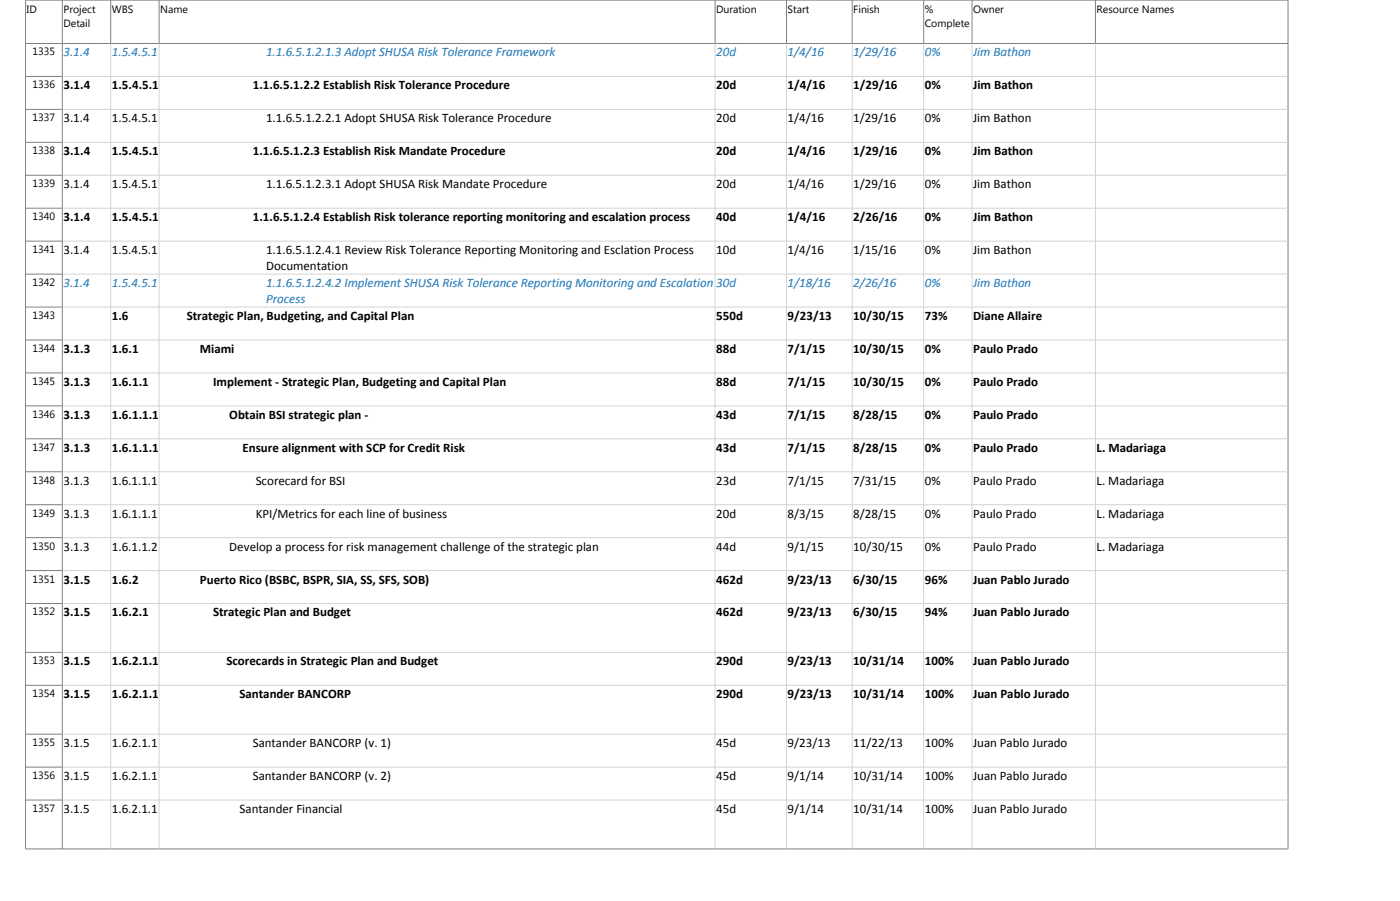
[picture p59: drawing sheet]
<svg xmlns="http://www.w3.org/2000/svg" width="421mm" height="271mm" viewBox="0 0 421 271" stroke-linecap="round" stroke-linejoin="round" font-family="sans-serif">
<defs><g id="words">
<g font-size="3.9" fill="#0070c0">
<text x="19.1" y="17">3.1.4</text>
<text x="33.7" y="17">1.5.4.5.1.2.1.3</text>
<text x="80.1" y="17">1.1.6.5.1.2.1.3 Adopt SHUSA Risk Tolerance Framework</text>
<text x="215.5" y="17">20d</text>
<text x="237" y="17">1/4/16</text>
<text x="256.8" y="17">1/29/16</text>
<text x="278.3" y="17">0%</text>
<text x="292.9" y="17">Jim Bathon</text>
<text x="19.1" y="86.3">3.1.4</text>
<text x="33.7" y="86.3">1.5.4.5.1.2.4.2</text>
<text x="80.1" y="86.3">1.1.6.5.1.2.4.2 Implement SHUSA Risk Tolerance Reporting Monitoring and Escalation</text>
<text x="215.5" y="86.3">30d</text>
<text x="237" y="86.3">1/18/16</text>
<text x="256.8" y="86.3">2/26/16</text>
<text x="278.3" y="86.3">0%</text>
<text x="292.9" y="86.3">Jim Bathon</text>
<text x="80.1" y="91.1">Process</text>
</g>
<g font-size="3.9">
<text x="19.1" y="26.9">3.1.4</text>
<text x="33.7" y="26.9">1.5.4.5.1.2.2</text>
<text x="76.1" y="26.9">1.1.6.5.1.2.2 Establish Risk Tolerance Procedure</text>
<text x="215.5" y="26.9">20d</text>
<text x="237" y="26.9">1/4/16</text>
<text x="256.8" y="26.9">1/29/16</text>
<text x="278.3" y="26.9">0%</text>
<text x="292.9" y="26.9">Jim Bathon</text>
<text x="19.1" y="36.8">3.1.4</text>
<text x="33.7" y="36.8">1.5.4.5.1.2.2.1</text>
<text x="80.1" y="36.8">1.1.6.5.1.2.2.1 Adopt SHUSA Risk Tolerance Procedure</text>
<text x="215.5" y="36.8">20d</text>
<text x="237" y="36.8">1/4/16</text>
<text x="256.8" y="36.8">1/29/16</text>
<text x="278.3" y="36.8">0%</text>
<text x="292.9" y="36.8">Jim Bathon</text>
<text x="19.1" y="46.7">3.1.4</text>
<text x="33.7" y="46.7">1.5.4.5.1.2.3</text>
<text x="76.1" y="46.7">1.1.6.5.1.2.3 Establish Risk Mandate Procedure</text>
<text x="215.5" y="46.7">20d</text>
<text x="237" y="46.7">1/4/16</text>
<text x="256.8" y="46.7">1/29/16</text>
<text x="278.3" y="46.7">0%</text>
<text x="292.9" y="46.7">Jim Bathon</text>
<text x="19.1" y="56.6">3.1.4</text>
<text x="33.7" y="56.6">1.5.4.5.1.2.3.1</text>
<text x="80.1" y="56.6">1.1.6.5.1.2.3.1 Adopt SHUSA Risk Mandate Procedure</text>
<text x="215.5" y="56.6">20d</text>
<text x="237" y="56.6">1/4/16</text>
<text x="256.8" y="56.6">1/29/16</text>
<text x="278.3" y="56.6">0%</text>
<text x="292.9" y="56.6">Jim Bathon</text>
<text x="19.1" y="66.5">3.1.4</text>
<text x="33.7" y="66.5">1.5.4.5.1.2.4</text>
<text x="76.1" y="66.5">1.1.6.5.1.2.4 Establish Risk tolerance reporting monitoring and escalation process</text>
<text x="215.5" y="66.5">40d</text>
<text x="237" y="66.5">1/4/16</text>
<text x="256.8" y="66.5">2/26/16</text>
<text x="278.3" y="66.5">0%</text>
<text x="292.9" y="66.5">Jim Bathon</text>
<text x="19.1" y="76.4">3.1.4</text>
<text x="33.7" y="76.4">1.5.4.5.1.2.4.1</text>
<text x="80.1" y="76.4">1.1.6.5.1.2.4.1 Review Risk Tolerance Reporting Monitoring and Esclation Process</text>
<text x="215.5" y="76.4">10d</text>
<text x="237" y="76.4">1/4/16</text>
<text x="256.8" y="76.4">1/15/16</text>
<text x="278.3" y="76.4">0%</text>
<text x="292.9" y="76.4">Jim Bathon</text>
<text x="80.1" y="81.2">Documentation</text>
<text x="33.7" y="96.2">1.6</text>
<text x="56.2" y="96.2">Strategic Plan, Budgeting, and Capital Plan</text>
<text x="215.5" y="96.2">550d</text>
<text x="237" y="96.2">9/23/13</text>
<text x="256.8" y="96.2">10/30/15</text>
<text x="278.3" y="96.2">73%</text>
<text x="292.9" y="96.2">Diane Allaire</text>
<text x="19.1" y="106.1">3.1.3</text>
<text x="33.7" y="106.1">1.6.1</text>
<text x="60.2" y="106.1">Miami</text>
<text x="215.5" y="106.1">88d</text>
<text x="237" y="106.1">7/1/15</text>
<text x="256.8" y="106.1">10/30/15</text>
<text x="278.3" y="106.1">0%</text>
<text x="292.9" y="106.1">Paulo Prado</text>
<text x="19.1" y="116.1">3.1.3</text>
<text x="33.7" y="116.1">1.6.1.1</text>
<text x="64.1" y="116.1">Implement - Strategic Plan, Budgeting and Capital Plan</text>
<text x="215.5" y="116.1">88d</text>
<text x="237" y="116.1">7/1/15</text>
<text x="256.8" y="116.1">10/30/15</text>
<text x="278.3" y="116.1">0%</text>
<text x="292.9" y="116.1">Paulo Prado</text>
<text x="19.1" y="126">3.1.3</text>
<text x="33.7" y="126">1.6.1.1.1</text>
<text x="69" y="126">Obtain BSI strategic plan -</text>
<text x="215.5" y="126">43d</text>
<text x="237" y="126">7/1/15</text>
<text x="256.8" y="126">8/28/15</text>
<text x="278.3" y="126">0%</text>
<text x="292.9" y="126">Paulo Prado</text>
<text x="19.1" y="135.9">3.1.3</text>
<text x="33.7" y="135.9">1.6.1.1.1.1</text>
<text x="73" y="135.9">Ensure alignment with SCP for Credit Risk</text>
<text x="215.5" y="135.9">43d</text>
<text x="237" y="135.9">7/1/15</text>
<text x="256.8" y="135.9">8/28/15</text>
<text x="278.3" y="135.9">0%</text>
<text x="292.9" y="135.9">Paulo Prado</text>
<text x="330" y="135.9">L. Madariaga</text>
<text x="19.1" y="145.8">3.1.3</text>
<text x="33.7" y="145.8">1.6.1.1.1.1.1</text>
<text x="77" y="145.8">Scorecard for BSI</text>
<text x="215.5" y="145.8">23d</text>
<text x="237" y="145.8">7/1/15</text>
<text x="256.8" y="145.8">7/31/15</text>
<text x="278.3" y="145.8">0%</text>
<text x="292.9" y="145.8">Paulo Prado</text>
<text x="330" y="145.8">L. Madariaga</text>
<text x="19.1" y="155.7">3.1.3</text>
<text x="33.7" y="155.7">1.6.1.1.1.1.2</text>
<text x="77" y="155.7">KPI/Metrics for each line of business</text>
<text x="215.5" y="155.7">20d</text>
<text x="237" y="155.7">8/3/15</text>
<text x="256.8" y="155.7">8/28/15</text>
<text x="278.3" y="155.7">0%</text>
<text x="292.9" y="155.7">Paulo Prado</text>
<text x="330" y="155.7">L. Madariaga</text>
<text x="19.1" y="165.6">3.1.3</text>
<text x="33.7" y="165.6">1.6.1.1.2</text>
<text x="69" y="165.6">Develop a process for risk management challenge of the strategic plan</text>
<text x="215.5" y="165.6">44d</text>
<text x="237" y="165.6">9/1/15</text>
<text x="256.8" y="165.6">10/30/15</text>
<text x="278.3" y="165.6">0%</text>
<text x="292.9" y="165.6">Paulo Prado</text>
<text x="330" y="165.6">L. Madariaga</text>
<text x="19.1" y="175.5">3.1.5</text>
<text x="33.7" y="175.5">1.6.2</text>
<text x="60.2" y="175.5">Puerto Rico (BSBC, BSPR, SIA, SS, SFS, SOB)</text>
<text x="215.5" y="175.5">462d</text>
<text x="237" y="175.5">9/23/13</text>
<text x="256.8" y="175.5">6/30/15</text>
<text x="278.3" y="175.5">96%</text>
<text x="292.9" y="175.5">Juan Pablo Jurado</text>
<text x="19.1" y="185.4">3.1.5</text>
<text x="33.7" y="185.4">1.6.2.1</text>
<text x="64.1" y="185.4">Strategic Plan and Budget</text>
<text x="215.5" y="185.4">462d</text>
<text x="237" y="185.4">9/23/13</text>
<text x="256.8" y="185.4">6/30/15</text>
<text x="278.3" y="185.4">94%</text>
<text x="292.9" y="185.4">Juan Pablo Jurado</text>
<text x="19.1" y="200.1">3.1.5</text>
<text x="33.7" y="200.1">1.6.2.1.1</text>
<text x="68.1" y="200.1">Scorecards in Strategic Plan and Budget</text>
<text x="215.5" y="200.1">290d</text>
<text x="237" y="200.1">9/23/13</text>
<text x="256.8" y="200.1">10/31/14</text>
<text x="278.3" y="200.1">100%</text>
<text x="292.9" y="200.1">Juan Pablo Jurado</text>
<text x="19.1" y="210">3.1.5</text>
<text x="33.7" y="210">1.6.2.1.1.1</text>
<text x="72.1" y="210">Santander BANCORP</text>
<text x="215.5" y="210">290d</text>
<text x="237" y="210">9/23/13</text>
<text x="256.8" y="210">10/31/14</text>
<text x="278.3" y="210">100%</text>
<text x="292.9" y="210">Juan Pablo Jurado</text>
<text x="19.1" y="224.7">3.1.5</text>
<text x="33.7" y="224.7">1.6.2.1.1.1.1</text>
<text x="76.1" y="224.7">Santander BANCORP (v. 1)</text>
<text x="215.5" y="224.7">45d</text>
<text x="237" y="224.7">9/23/13</text>
<text x="256.8" y="224.7">11/22/13</text>
<text x="278.3" y="224.7">100%</text>
<text x="292.9" y="224.7">Juan Pablo Jurado</text>
<text x="19.1" y="234.6">3.1.5</text>
<text x="33.7" y="234.6">1.6.2.1.1.1.2</text>
<text x="76.1" y="234.6">Santander BANCORP (v. 2)</text>
<text x="215.5" y="234.6">45d</text>
<text x="237" y="234.6">9/1/14</text>
<text x="256.8" y="234.6">10/31/14</text>
<text x="278.3" y="234.6">100%</text>
<text x="292.9" y="234.6">Juan Pablo Jurado</text>
<text x="19.1" y="244.5">3.1.5</text>
<text x="33.7" y="244.5">1.6.2.1.1.2</text>
<text x="72.1" y="244.5">Santander Financial</text>
<text x="215.5" y="244.5">45d</text>
<text x="237" y="244.5">9/1/14</text>
<text x="256.8" y="244.5">10/31/14</text>
<text x="278.3" y="244.5">100%</text>
<text x="292.9" y="244.5">Juan Pablo Jurado</text>
</g>
<g font-size="3.2">
<text x="8" y="3.8">ID</text>
<text x="19.1" y="3.8">Project</text>
<text x="33.7" y="3.8">WBS</text>
<text x="48.2" y="3.8">Name</text>
<text x="215.5" y="3.8">Duration</text>
<text x="237" y="3.8">Start</text>
<text x="256.8" y="3.8">Finish</text>
<text x="278.3" y="3.8">%</text>
<text x="292.9" y="3.8">Owner</text>
<text x="330" y="3.8">Resource Names</text>
<text x="19.1" y="8">Detail</text>
<text x="278.3" y="8">Complete</text>
<text x="9.8" y="16.7">1335</text>
<text x="9.8" y="26.6">1336</text>
<text x="9.8" y="36.5">1337</text>
<text x="9.8" y="46.4">1338</text>
<text x="9.8" y="56.3">1339</text>
<text x="9.8" y="66.2">1340</text>
<text x="9.8" y="76.1">1341</text>
<text x="9.8" y="86">1342</text>
<text x="9.8" y="95.9">1343</text>
<text x="9.8" y="105.9">1344</text>
<text x="9.8" y="115.8">1345</text>
<text x="9.8" y="125.7">1346</text>
<text x="9.8" y="135.6">1347</text>
<text x="9.8" y="145.5">1348</text>
<text x="9.8" y="155.4">1349</text>
<text x="9.8" y="165.3">1350</text>
<text x="9.8" y="175.2">1351</text>
<text x="9.8" y="185.1">1352</text>
<text x="9.8" y="199.8">1353</text>
<text x="9.8" y="209.7">1354</text>
<text x="9.8" y="224.4">1355</text>
<text x="9.8" y="234.3">1356</text>
<text x="9.8" y="244.2">1357</text>
</g>
</g></defs>
<g fill="none" stroke="#808080" stroke-width=".3">
<path d="M7.7 13.1h379.9M7.7 0h379.9v255.3h-379.9zM18.8 0v255.3M33.3 0v13.1M47.9 0v13.1M215.2 0v13.1M236.7 0v13.1M256.5 0v13.1M278 0v13.1M292.5 0v13.1M329.7 0v13.1M7.7 23h11.1"/>
<path d="M7.7 32.9h11.1M7.7 42.8h11.1M7.7 52.7h11.1M7.7 62.6h11.1M7.7 72.5h11.1M7.7 82.4h11.1M7.7 92.3h11.1M7.7 102.3h11.1M7.7 112.2h11.1M7.7 122.1h11.1M7.7 132h11.1M7.7 141.9h11.1"/>
<path d="M7.7 151.8h11.1M7.7 161.7h11.1M7.7 171.6h11.1M7.7 181.5h11.1M7.7 196.2h11.1M7.7 206.1h11.1M7.7 220.8h11.1M7.7 230.7h11.1M7.7 240.6h11.1"/>
</g>
<g fill="none" stroke="#d4d4d4" stroke-width=".3">
<path d="M33.3 13.1v242.2M47.9 13.1v242.2M215.2 13.1v242.2M236.7 13.1v242.2M256.5 13.1v242.2M278 13.1v242.2M292.5 13.1v242.2M329.7 13.1v242.2M18.8 23h368.8M18.8 32.9h368.8M18.8 42.8h368.8M18.8 52.7h368.8"/>
<path d="M18.8 62.6h368.8M18.8 72.5h368.8M18.8 82.4h368.8M18.8 92.3h368.8M18.8 102.3h368.8M18.8 112.2h368.8M18.8 122.1h368.8M18.8 132h368.8M18.8 141.9h368.8M18.8 151.8h368.8M18.8 161.7h368.8M18.8 171.6h368.8"/>
<path d="M18.8 181.5h368.8M18.8 196.2h368.8M18.8 206.1h368.8M18.8 220.8h368.8M18.8 230.7h368.8M18.8 240.6h368.8"/>
</g>
<use href="#words"/>
</svg>
